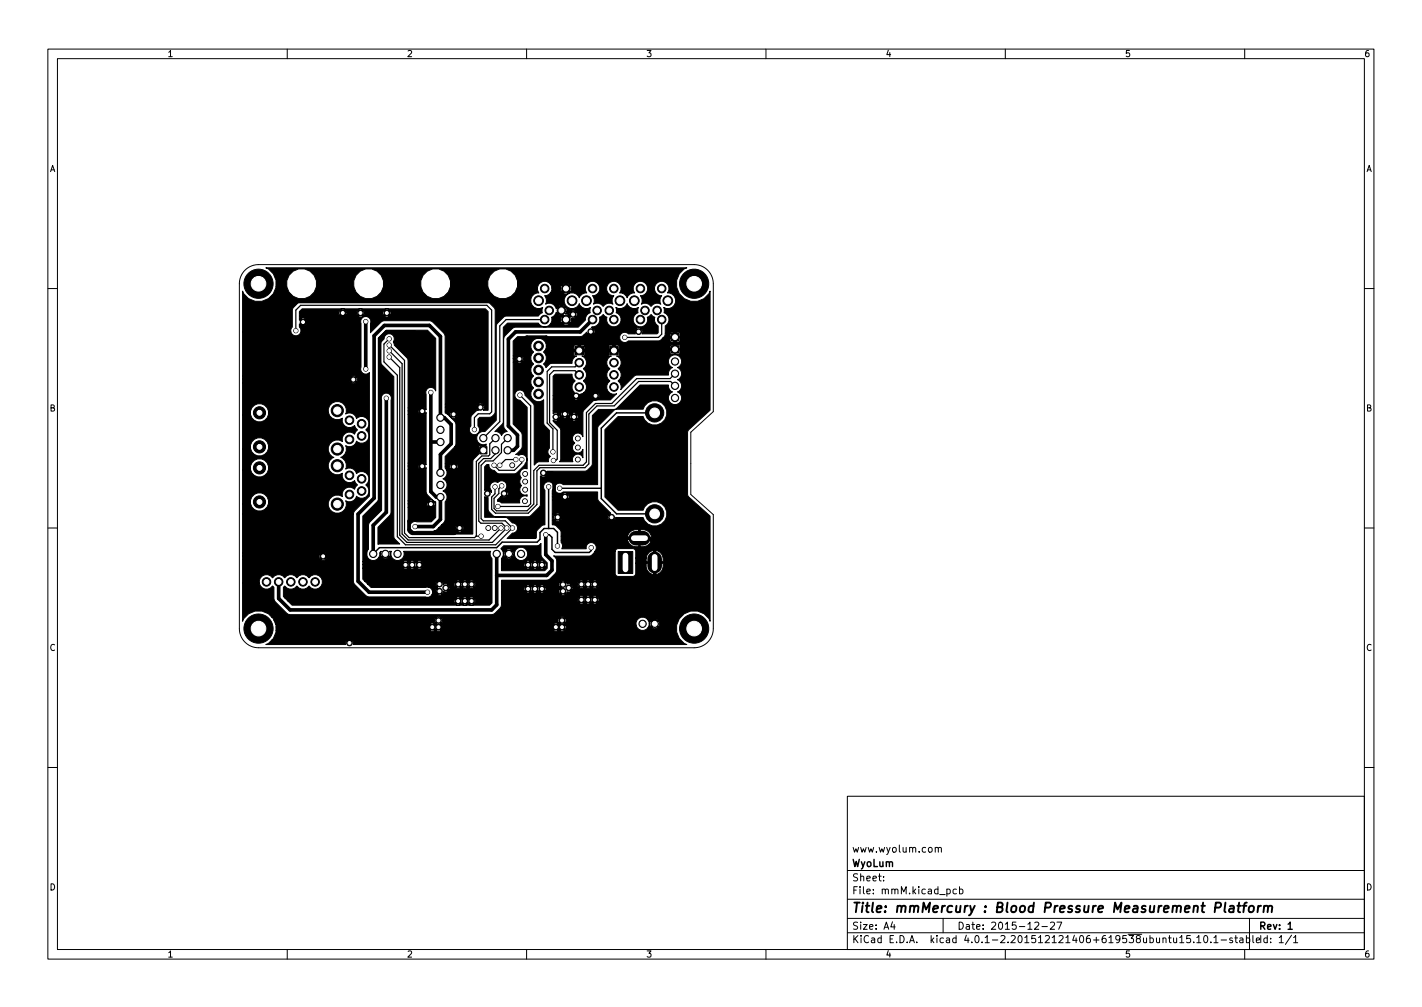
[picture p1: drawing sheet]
<svg xmlns="http://www.w3.org/2000/svg" width="297mm" height="210mm" viewBox="0 0 297 210" stroke-linecap="round" stroke-linejoin="round" font-family="sans-serif">
<defs><g id="words">
<text font-size="2.8" x="178" y="190.6">Title: mmMercury : Blood Pressure Measurement Platform</text>
<g font-size="2.1">
<text x="178" y="178">www.wyolum.com</text>
<text x="178" y="184">Sheet:</text>
<text x="178" y="181">WyoLum</text>
<text x="178" y="186.7">File: mmM.kicad_pcb</text>
<text x="178" y="196.9">KiCad E.D.A. kicad 4.0.1-2.201512121406+619538ubuntu15.10.1-stable</text>
<text x="178" y="194.1">Size: A4</text>
<text x="200" y="194.1">Date: 2015-12-27</text>
<text x="263" y="194.1">Rev: 1</text>
<text x="263" y="196.9">Id: 1/1</text>
</g>
<g font-size="1.8">
<text x="35" y="11.9">1</text>
<text x="85" y="11.9">2</text>
<text x="135" y="11.9">3</text>
<text x="185" y="11.9">4</text>
<text x="235" y="11.9">5</text>
<text x="285" y="11.9">6</text>
<text x="10.3" y="35.9">A</text>
<text x="285.3" y="35.9">A</text>
<text x="10.3" y="85.9">B</text>
<text x="285.3" y="85.9">B</text>
<text x="10.3" y="135.9">C</text>
<text x="285.3" y="135.9">C</text>
<text x="10.3" y="185.9">D</text>
<text x="285.3" y="185.9">D</text>
<text x="35" y="199.9">1</text>
<text x="85" y="199.9">2</text>
<text x="135" y="199.9">3</text>
<text x="185" y="199.9">4</text>
<text x="235" y="199.9">5</text>
<text x="285" y="199.9">6</text>
</g>
</g></defs>
<g fill="none" stroke="#000" stroke-width=".21">
<path d="M10 10.2h277v190.1h-277zM12 12.2h273v186.1h-273zM60 10.2v2M110 10.2v2M160 10.2v2M210 10.2v2M260 10.2v2M51.2 56.4a4 4 0 0 1 2.8-1.2h91a4 4 0 0 1 4 4v26.7l-4.7 4.3v13l4.7 4.2v23.8a4 4 0 0 1-4 4h-91a4 4 0 0 1-4-4v-72a4 4 0 0 1 1.2-2.8zM10 60.2h2M285 60.2h2M10 110.2h2M285 110.2h2"/>
<path d="M10 160.2h2M177 166.3h108v32h-108zM195.4 177.1l.2-.2 .3 .1 .1 .9M195.4 176.9v1M196 177.1l.2-.2 .4 .1v.9M285 160.2h2M60 198.3v2M110 198.3v2M160 198.3v2M177 194.8h108M177 191.8h108M177 187.8h108"/>
<path d="M177 181.8h108M184.6 183.8v.1M184.6 183v.1M186.4 192.5l-.3 1h.9M186.8 193v1M197 191.8v3M197.8 185.7l.4-.1 .3 .3-.1 .7h-.6M199.8 185.7l-.4-.1-.3 .3 .1 .7h.6M200.4 185.7l.5-.1 .2 .3-.1 .7h-.6M200.4 185.1v1.5M210 198.3v2M216.1 192.7l.6-.2 .3 .5-.9 1h.9"/>
<path d="M217.6 193.5h1.2M219.4 192.7l.6-.2 .3 .5-.9 1h.9M220.8 192.5h1l-.7 1.5M246.4 195.8l.5-.5v1.5M246.4 196.8h.9M248.6 195.3h-.7v.7l.2-.1 .5 .1 .1 .2-.1 .5-.2 .1-.5-.1M249.4 196.7v.1M250 195.8l.4-.5v1.5M250 196.8h.9M251.6 195.5l.2-.2a.8 .8 0 0 1 .5 .8 .8 .8 0 0 1-.5 .7l-.2-.1-.2-.4zM252.9 196.7v.1M253.6 195.8l.4-.5v1.5"/>
<path d="M253.6 196.8h.8M255.1 196.3h1.1M257.4 195.9l-.3-.1-.2 .2v.3l.5 .1v.4h-.5M257.9 195.8h.6M258.1 195.3v1.3l.4 .2M259 195.9h.6v.9M259.6 196.2l-.5 .1-.2 .2 .2 .3h.5M260 198.3v2M260.4 195.9l.4-.1 .3 .3-.2 .7h-.5M260.4 195.3v1.5M261 191.8v6.5M261.7 195.3v1.3l.2 .2"/>
<path d="M262.4 196.3l.7-.1v-.3l-.5-.1-.2 .2 .1 .8h.6M269.8 195.3l-1.3 1.9M270.2 195.8l.4-.5v1.5M270.2 196.8h.9"/>
</g>
<path d="M136.8 86.2h-8l-3.2 3.2v14.7l3.2 3.2h8M114 111.6h.8l.5 .6v2.5l.6 .6h7.2l.4-.4v-.6M114.6 101.6v8.7M116.5 114v-2.9l-.8-.8h-2l-.9 .9v1.4l-.6 .6h-7.3l-1.1 1.1h-24.5l-1.3 1.3M116.9 101.9h8.7M269.1 194h.8" fill="none" stroke="#000" stroke-width=".3"/>
<path d="M256.9 189.2h.8l-.1 1.3M257.7 189.6l-.6 .1a.4 .4 0 0 0-.4 .3 .4 .4 0 0 0 .3 .5l.6-.1M258.5 189.1h.7M258.8 188.5l-.2 1.7 .1 .2 .4 .1M259.6 189.1h.8M260.5 188.5l-.4 .1-.2 .1-.2 1.8M261 189.3l.1-.1a.5 .5 0 0 1 .8 .3v.6l-.3 .3a.5 .5 0 0 1-.8-.3zM262.8 189.1l-.1 1.4M263.4 189.1l-.4 .1-.2 .3M264.1 189.3l.3-.2 .4 .1v1.3M264.1 189.1l-.2 1.4M264.9 189.4a.5 .5 0 0 1 .8-.2l-.1 1.3" fill="none" stroke="#000" stroke-width=".4"/>
<g fill="#000" stroke="#000" stroke-width=".21">
<path d="M55.5 55.9h88l-.6 .2a3.7 3.7 0 0 0-.4 6 3.7 3.7 0 0 0 5.8-1.3v24.9l-4.5 4.1-.2 .4 .1 13.3 4.6 4.2v22l-.2-.5a3.7 3.7 0 0 0-5.9-.4 3.7 3.7 0 0 0 1.3 5.8h-69.7v-.6l-.1-.2-.7 .7-.7-.7-.2 .4 .1 .4h-16.7l.6-.2 .7-.8h15.7l.5 .4 .5-.4-.4-.2-.6 .2h-15.7l.3-.3 .6-1.3v-.4h32.1l.4 .2 .6-.2 .7 .2 .6-.2h23.5l.4 .2 .6-.2 .7 .2 .6-.2-.5-.4-.5 .4h-.3l-.5-.4-.5 .4h-23.5l-.5-.4-.5 .4h-.3l-.5-.4-.5 .4h-32.1v-.7h31.7l.2 .5 .5-.5h.4l.4 .5 .5-.5h.4l.5 .5 .2-.5h22.7l.2 .5 .5-.5h.4l.4 .5 .5-.5h.4l.5 .5 .2-.4-.2-.5h14.8a1.4 1.4 0 0 0 1 1.1 1.4 1.4 0 0 0 1.5-.6h.8l.1 .2a.78 .78 0 0 0 1-.2l-.5-.5-.6 .5h-.8l.2-.8h.1l.3 .6 .6-.6h.4l.6 .6 .1-.1a.78 .78 0 0 0-.1-1l-.6 .5h-.4l-.6-.5-.3 .5h-.1l-.2-.7h.8l.6 .5 .5-.5a.78 .78 0 0 0-1.1 0h-.8l-.4-.4a1.4 1.4 0 0 0-1.5 0 1.4 1.4 0 0 0-.6 1.4h-14.8l-.5 .4h-.4l-.4-.4-.5 .4h-.4l-.5-.4-.2 .4h-22.7l-.2-.4-.5 .4h-.4l-.4-.4-.5 .4h-.4l-.5-.4-.2 .4h-31.7l-.1-.6h32.2l.5 .4 .4-.5h.4l.5 .5 .5-.4h23.5l.5 .4 .4-.5h.4l.5 .5 .5-.5-.5-.4-.5 .4-.7-.1-.6 .2h-23.5l-.5-.5-.5 .4-.7-.1-.6 .2h-32.2l-.4-.8h33.5l.2 .5 .5-.5h.4l.5 .5 .2-.5h24l.2 .5 .5-.5h.4l.5 .5 .2-.4-.2-.5-.5 .4h-.4l-.5-.4-.2 .4h-24l-.2-.4-.5 .4h-.4l-.5-.4-.2 .4h-33.5l-.4-.6h34.3l.5 .4 .5-.4h24.8l.5 .4 .5-.4-.4-.2-.6 .2h-24.8l-.4-.2-.6 .2h-34.3l-.7-.8a3.6 3.6 0 0 0-5.4 1.6v-7.9h3.5a1.53 1.53 0 0 0 1.2 1.2 1.53 1.53 0 0 0 1.5-.7l.3 .3 .1 2.7 2.6 2.7 .7 .3h42.1a2.9 2.9 0 0 0 2.1-2v-.4h16.2l.4 .2 .5-.2h.5l.4 .2 .5-.2h.5l.4 .2 .5-.2-.5-.4-.4 .4h-.5l-.5-.4-.4 .4h-.5l-.4-.4-.5 .4h-16.2v-.7h15.8l.2 .5 .4-.5h.5l.4 .5 .5-.5h.5l.4 .5 .5-.5h.5l.4 .5 .1-.1 .1-.6-.2-.2-.4 .4h-.5l-.4-.4-.5 .4h-.5l-.4-.4-.5 .4h-.5l-.4-.4-.2 .4h-15.8v-.6h16.2l.5 .4 .4-.4h.5l.4 .4 .5-.4h.5l.4 .4 .5-.4-.4-.2-.5 .2h-.5l-.4-.2-.5 .2h-.5l-.4-.2-.5 .2h-16.2v-.5h12.3l.4 .2 .6-.2-.5-.4-.5 .4h-12.3v-.5h5l.4 .2 .6-.2h.5l.4 .2 1-.2 .4 .2 .6-.2-.5-.4-.5 .4h-.5l-.4-.4-.5 .4h-.5l-.5-.4-.5 .4h-5v-.7h4.6l.2 .5 .5-.5h.4l.5 .5 .5-.5h.5l.4 .5 .6-.5h.4l.5 .5h2.8l.2 .5 .5-.5-.5-.4-.2 .4h-2.8l.1-.7h3.1l1.2 1.2 .2-.4 .6 .1 .2-.2-.7-.7h.4l.5 .5 .2-.5h1.3l.4 .2 .5-.2h.5l.4 .2 .5-.2h.5l.4 .2 .5-.2-.5-.5-.4 .5h-.5l-.5-.5-.4 .5h-.5l-.4-.5-.5 .5h-1.3l-.2-.4-.5 .4h-.4l.7-.6-.2-.2h1.5l.2 .6 .4-.5h.5l.4 .5 .5-.5h.5l.4 .5 .5-.5h.5l.4 .5 .2-.4-.2-.6-.4 .5h-.5l-.4-.5-.5 .5h-.5l-.4-.5-.5 .5h-.5l-.4-.5-.2 .4-2.2 .1-.1-.4-1.2 1.1h-3.1l-.1-.2-.5 .4h-.4l-.6-.4-.4 .4h-.5l-.5-.4-.5 .4h-.4l-.5-.4-.2 .4h-4.6v-.6h5l.5 .4 .5-.4h.5l.5 .4 .4-.4h.5l.5 .4 .5-.4-.4-.2-.6 .2h-.5l-.4-.2-.5 .2h-.5l-.4-.2-.6 .2h-5v-.3h11.9l.2 .5 .5-.5-.5-.4-.2 .4h-11.9v-.6h12.3l.5 .4 .4-.5h3l.5 .5 .4-.5h.5l.4 .5 .5-.5h.5l.4 .5 .5-.5-.4-.2-.5 .2h-.5l-.4-.2-1 .2-.4-.2-.5 .2h-3l-.3-.1-.6 .2h-12.3v-.3h9.4a3.2 3.2 0 0 0 2-1.7l.1-2.3-.1-.4-.6-.7 7.5 .1a1.6 1.6 0 0 0 1.1-.9h4.3v4.5a.62 .62 0 0 0 .6 .7h3.1l.4-.2 .2-.5v-2.1h2.2v.8a1.63 1.63 0 0 0 1.6 1.5v-2.3h.3v2.3h.3a1.88 1.88 0 0 0 1.3-2.3h-5.7v-1.1h2.2v.8h1.6v-2.3h.3v2.3h1.6a1.82 1.82 0 0 0-1.3-2.3 1.82 1.82 0 0 0-2.2 1.5h-2.2v-1.3a.62 .62 0 0 0-.6-.7h-3.1l-.4 .2-.2 .5h-4.3a1.08 1.08 0 0 0-.4-1.9 1.08 1.08 0 0 0-1.3 1.3h-5.2l.2-.8-.3-.5v-.5h13.9v.1a1.95 1.95 0 0 0 2.3 1.2v-1.6h.3v1.6h.8a1.63 1.63 0 0 0 1.5-1.6h-4.9v.3h-13.9v-.9h13.9v.3h2.3v-1.6h.3v1.6h2.3l.1-.3a2.08 2.08 0 0 0-2.7-1.3 1.93 1.93 0 0 0-2.3 1.3h-13.9v-.8a2.25 2.25 0 0 0-1.1-1.4l-.7-.1v-.9h.6l.4 .2 .6-.2h10.3l.4 .2 .5-.2-.4-.5-.5 .5h-10.3l-.5-.5-.5 .5h-.6v-.8h.2l.2 .6 .5-.5h.4l.5 .5 .2-.6h9.5l.2 .6 .4-.5-.4-.5-.2 .4h-9.5l-.2-.4-.5 .5h-.4l-.5-.5-.2 .4h-.2v-.6h.6l.5 .5 .5-.5-.4-.2-.6 .2h-.6v-2.9h2.1l.4 .2 .6-.2-.5-.4-.5 .4h-2.1v-.7h1.7l.2 .5 .5-.5h.4l.5 .5 .2-.4-.2-.5-.5 .4h-.4l-.5-.4-.2 .4h-1.7v-.6h2.1l.5 .4 .5-.4-.4-.2-.6 .2h-2.1v-.7l.1-.2h.3a1.05 1.05 0 0 0 1.8 .5h7.2l.1 1.7 2.7 2.8-.3 .1 1.1 1.2 .2-.5 5.7 .1 .3 .6a2.56 2.56 0 0 0 4 .4 2.56 2.56 0 0 0-.5-3.9 2.56 2.56 0 0 0-3.8 1.3h-5.2l-2.7-2.7v-14.1l2.7-2.7h5.2l.3 .6a2.56 2.56 0 0 0 4 .4 2.56 2.56 0 0 0-.5-3.9 2.56 2.56 0 0 0-3.8 1.3l-5.8 .1-3.6 3.6-.1 12.1h-7.2l-.1-.1a1.07 1.07 0 0 0-1.2 0 1.07 1.07 0 0 0-.5 1.1h-.3l.2-.3a1.07 1.07 0 0 0-1.4-1.3 1.07 1.07 0 0 0-.5 1.8v7.2h-.1a2.24 2.24 0 0 0-1.7 2.7l-.1 .1h-6l1.1-1.1h.3a1.06 1.06 0 0 0 .8-1.2 1.06 1.06 0 0 0-1.1-.9l-1.2-1.1-4.5-.1-.1-4.3 .8 .2v2.4a2.31 2.31 0 0 0 1.2 1.5l7.2 .1 .5-.2 1.9-2.1 .1-6.2 .5 .2 .6-.2-.7-.6 .2-.3 .7 .7 .2-.4-.1-.4h7.9l.5-.2 .8-.8 .2-.6v-10l1.3-1.3 3.6-.1 5.1-5h5.9a1.3 1.3 0 0 0 .9 1.4 1.38 1.38 0 0 0-.6 2.2 1.38 1.38 0 0 0 2.2 0 1.38 1.38 0 0 0-.6-2.2 1.36 1.36 0 0 0 .9-1.2 1.36 1.36 0 0 0-.9-1.3 1.36 1.36 0 0 0 .9-1.3 1.36 1.36 0 0 0-.9-1.3 1.38 1.38 0 0 0 .6-2.1 1.38 1.38 0 0 0-2.2 0 1.38 1.38 0 0 0 .6 2.1 1.33 1.33 0 0 0-.9 1.6l-6.9 .1-3.1 3a1.46 1.46 0 0 0-.5-1.9 1.53 1.53 0 0 0 0-2.5 1.5 1.5 0 0 0 .7-1.4 1.5 1.5 0 0 0-1-1.3l.6-.1-.1-.9h-2.1l-.1 .9 .6 .1-.3 .2a1.53 1.53 0 0 0 0 2.5 1.53 1.53 0 0 0 0 2.5 1.51 1.51 0 0 0-.5 2 1.51 1.51 0 0 0 1.9 .7l-1.3 1.3-3.4 .1-2.1 2-.2 .5v5.1a1.13 1.13 0 0 0-1.8-.5 1.13 1.13 0 0 0 .1 1.8 1.13 1.13 0 0 0-.1 1.8 1.13 1.13 0 0 0 1.8-.5v1.8l-.2-.3a1.13 1.13 0 0 0-1.4-.4 1.13 1.13 0 0 0-.5 1.5h-2.8l.2-.6v-6l-.2-.5-1.4-1.4v-.2l.5 .2 .6-.2h2.8l.4 .2h.4l.2-.2-.5-.4-.5 .4h-2.8l-.7-.6 .4-.1 .5 .5 .2-.4h.5l.4 .2 .5-.1-.1-.2h.7l.2 .5 .5-.5h.4l.5 .5 .2-.4-.1-.3-.1-.2-.5 .4h-.4l-.5-.4-.2 .4h-.7l-.3-.3-.5 .4h-.5l-.2-.5-.5 .4h-.4l.6-.6h.6l.2 .5 .5-.5h.4l.5 .5 .2-.5h.5l.5 .4 .5-.4-.4-.2-.6 .2h-.5l-.2-.4-.5 .4h-.4l-.5-.4-.2 .4h-.6l-.3-.2-.7 .2v-.6h2l.5 .4 .5-.4-.4-.2-.6 .2h-2v-2.5h4.4l.4 .2 .5-.2h3.1l.4 .2 .6-.2-.5-.4-.5 .4h-3.1l-.4-.4-.5 .4h-4.4v-.7h4l.2 .5 .4-.5-.4-.4-.2 .4h-4v-4l.5-.5h3.5l.2 1 .5 .4-.5 .5a1.98 1.98 0 0 0 .7 2.4l.6 .7 .2-.5h2.3l.2 .5 .5-.5h.4l.5 .5 .1-.1v-.6l-.1-.2-.5 .4h-.4l-.5-.4-.2 .4h-2.3l-.1-.3 .8-.3h2l.5 .4 .5-.4-.1-.1-2.9 .1a1.5 1.5 0 0 0-.1-2.5 1.53 1.53 0 0 0 0-2.5 1.5 1.5 0 0 0 .7-1.4 1.5 1.5 0 0 0-1-1.3l.6-.1v-.9h-2.2v.9l.6 .1-.8 .6-.2 1h-4.3l-.5 .2-.7 .7-.5-.8 .4-.3a1.59 1.59 0 0 0-.4-2.2l.4-.3h26.1v.6l.8 .2v-.9h.4v.9h.6l.2-.2v-.7l-28.1 .1 .2-1h5.8v.8h.9v-.9h.4v.9h.9v-.8h5l.1 .8h.9v-.9h.3v.9h.9v-.9h10.7v.7h.8v-.8h.4v.8h.8v-.7l-.2-.2h-1.6l-.2 .2-12.7-.1-.2 .2h-5l-.2-.2h-1.8l-.2 .2h-5.8v-.3a1.63 1.63 0 0 0-2.4-1.1 1.63 1.63 0 0 0-.2 2.7 1.58 1.58 0 0 0 0 2.5 1.58 1.58 0 0 0 0 2.5 1.58 1.58 0 0 0 0 2.5 1.62 1.62 0 0 0-.3 2.3 1.62 1.62 0 0 0 2.4 .2v4.8l.2 .6 1 1v3.7l-.2 .2a1.06 1.06 0 0 0 .4 1.5 1.03 1.03 0 0 0-.4 1.1l-2.3 .1-.7 .6v-12.4l-.2-.5-1.7-1.7a1.06 1.06 0 0 0-1.1-1.1 1.06 1.06 0 0 0-1.1 1.1 1.06 1.06 0 0 0 1.1 1.1l1.5 1.5v12.8a1.11 1.11 0 0 0-1.4 .4 1.11 1.11 0 0 0 .2 1.4 1.08 1.08 0 0 0 .1 1.7 1.12 1.12 0 0 0-.3 1.4 1.12 1.12 0 0 0 1.4 .5v.3l-.2-.1a1.12 1.12 0 0 0-1.3 1.5h-3.8l-.9-.3v-.3l.7-.7 .6 .2 .5-.1 .1-.1-.5-.4-.5 .4h-.2l.5-.7h.4l.5 .5 .1-.1v-.6l-.1-.2-.5 .4h-.4l.7-.6-.3-.2 .2-.2a1.07 1.07 0 0 0-.2-1.4 1.07 1.07 0 0 0-1.5 .2 1.06 1.06 0 0 0-1.4 .2 1.06 1.06 0 0 0 .1 1.4v.4l-.2-.2-.7 .7-.2-.3 .7-.6-.4-.2-.7 .2v-4.9l.5-.5h.4a1.04 1.04 0 0 0 1.1 1.2l.5 .5 .5 .2h3.5l1.8-1.7 .4-.7a1.09 1.09 0 0 0-.2-1.3 1.09 1.09 0 0 0-1.4-.1l-.6-.2a2.59 2.59 0 0 0 1.4-1.7l-.1-2.7-1.8-2v-12.9h.8l.4 .2 .6-.2-.5-.4-.5 .4h-.8v-.7h.4l.2 .5 .5-.5h.4l.5 .5 .2-.4-.2-.5-.5 .4h-.4l-.5-.4-.2 .4h-.4v-.6h.8l.5 .4 .5-.4-.4-.2-.6 .2h-.8v-3.1l.9-.9h13.1l.8-.4 1.7 .2 .2-.2-.5-.4-.5 .4h-.9l.6-.5 .1 .3 .5-.5h.4l.5 .5 .1-.1v-.6l-.1-.2-.5 .4h-.4l.7-.6h9l.5 .4 .5-.4-.4-.2-.6 .2h-9l-.4-.2 .2-.2a1.47 1.47 0 0 0 1.5-2l.8-.5 .8 .5-.1 .2a1.52 1.52 0 0 0 1.1 1.8 1.52 1.52 0 0 0 1.9-1 1.52 1.52 0 0 0-1-1.9l.1-.8-.2-.3 .6 .2a1.58 1.58 0 0 0 1.8-1 1.59 1.59 0 0 0 2.4 .8l-.2 .3 .1 .8-.4 .2a1.52 1.52 0 0 0-.5 1.9 1.52 1.52 0 0 0 2 .7 1.52 1.52 0 0 0 .8-1.9l.8-.5 .8 .5-.1 .2a1.47 1.47 0 0 0 .8 1.6v1.5l-.3 .2h-3.1l.2-.4-.2-.5-.7 .7-.7-.7-.1 .1-.1 .3 .2 .5h-1.4a1.06 1.06 0 0 0-1.6 0 1.06 1.06 0 0 0 0 1.5 1.06 1.06 0 0 0 1.6 0h6.2l.3-.1 .6-.5h1.6v.7l.8 .1v-.8h.4v.8h.7l.1-.8h-3.6l.5-.5 .1-.5h1v.6h.8v-.8h.4v.8h.8v-.6l-.2-.2h-1.6l-.2 .2h-1v-1.6a1.49 1.49 0 0 0 .7-1.4 1.49 1.49 0 0 0-1-1.3l.1-.8-.2-.3 .6 .2a1.64 1.64 0 0 0 1.9-1.5 1.64 1.64 0 0 0-1.7-1.7 1.51 1.51 0 0 0-.5-2.3 1.51 1.51 0 0 0-2.1 1 1.51 1.51 0 0 0 1.4 1.8 1.51 1.51 0 0 0-.2 1.8 1.5 1.5 0 0 0-2 .5 1.5 1.5 0 0 0-2-.5 1.51 1.51 0 0 0-.2-1.8 1.52 1.52 0 0 0 1.4-1.8 1.52 1.52 0 0 0-2.1-1 1.52 1.52 0 0 0-.5 2.3 1.5 1.5 0 0 0-1.6 1 1.5 1.5 0 0 0-1.6-1 1.51 1.51 0 0 0-.5-2.3 1.51 1.51 0 0 0-2.1 1 1.51 1.51 0 0 0 1.4 1.8 1.51 1.51 0 0 0-.2 1.8 1.5 1.5 0 0 0-2 .5 1.5 1.5 0 0 0-2-.5 1.51 1.51 0 0 0-.2-1.8 1.52 1.52 0 0 0 1.4-1.8 1.52 1.52 0 0 0-2.1-1 1.52 1.52 0 0 0-.5 2.3 1.5 1.5 0 0 0-1.6 1 1.64 1.64 0 0 0-2.5-.7 1.64 1.64 0 0 0 0 2.6 1.64 1.64 0 0 0 2.5-.7 1.59 1.59 0 0 0 2.4 .8l-.2 .3 .1 .8-.8 .6-.2 .9-1.5 1.5h-13.1l-.7 .3-1.5 1.5-.3 .7v18.1l.1 .4 .7 .8a1.25 1.25 0 0 0-1.2 .9 1.28 1.28 0 0 0-1.4-.9l1.5-1.5 .2-.6v-19.6l.9-.9h6.5v.1a1.52 1.52 0 0 0 2.5 0h2.6l.1 .1a.93 .93 0 0 0 1.2-.1l-.7-.7-.6 .7h-2.6l.3-.6-.1-.8 .8-.5h.6l.7 .3-.1 .2a.93 .93 0 0 0 .1 1.2l.9-.9 .9 .9 .3-.6-.1-.4 .7 .1 .2-.2-.7-.6 .4-.1 .5 .5 .2-.4-.2-.5-.5 .4h-.4l-.5-.4-.1 .6-.7-.2 .2-.6h.8l.5 .4 .5-.4-.4-.2-.6 .2h-.8v-.5l-.3-.3-1.5 1.5h-.6l.2-.5 .2 .3 .7-.7-.7-.6-.2 .2-.2-.5h.6l.7 .7 .6-.7-.1-.1a.93 .93 0 0 0-1.2 .1h-.6l-.4-.3-.6-.3h-.6l-.4 .2 .1-1-.3-.8 .8-.2 .4-.4h2.6l.1 .2a.93 .93 0 0 0 1.2-.2l-.7-.6-.6 .6h-2.6l.3-.6v-.4h1.8v.5l.2 .3 .7-.7h.4l.7 .7 .1-.1a.93 .93 0 0 0-.1-1.2l-.7 .6h-.4l-.7-.6-.2 .5h-1.8l-.3-.7h2.6l.6 .6 .7-.6a.91 .91 0 0 0-1.3 0h-2.6l-.4-.4a1.52 1.52 0 0 0-1.9 .2 1.52 1.52 0 0 0-.1 2 1.64 1.64 0 0 0-1.7 2 1.64 1.64 0 0 0 2.5 1l-.2 .3 .1 .8-.4 .2-.4 .5h-7.1l-1.7 1.8v19.9l-2.4 2.4a1.39 1.39 0 0 0-1.7 1.5 1.39 1.39 0 0 0 2 1.1v.3l-.5 .1v1.1h-1.1v.7l-1 .9-.2 .5v15.2h-13l-.6-.5v-5.1h4.3l.4 .2 .6-.2-.5-.4-.5 .4h-4.3v-.7h3.9l.2 .5 .5-.5h.4l.5 .5 .2-.4-.2-.5-.5 .4h-.4l-.5-.4-.2 .4h-3.9v-.6h4.3l.5 .4 .5-.4-.4-.2-.6 .2h-4.3v-6.6h2.5l.4 .2 .6-.2-.5-.4-.5 .4h-2.5v-.7h2.1l.2 .5 .5-.5-.5-.4-.2 .4h-2.1v-.6h2.5l.5 .4 .5-.4-.4-.2-.6 .2h-2.5v-10.2h2.5l.4 .2 .6-.2-.5-.4-.5 .4h-2.5v-.7h2.1l.2 .5 .5-.5-.5-.4-.2 .4h-2.1v-.6h2.5l.5 .4 .5-.4-.4-.2-.6 .2h-2.5v-10.2l-2.8-2.9-.3-.7a1.06 1.06 0 0 0-.5-1.7 1.06 1.06 0 0 0-1.4 1.1l-.5 .5-.2 .5v4l2.8 2.9v33.3l.2 .6 1 1-4.5 .1v-3.6l2.4-2.5 .3-.7 .1-23.5a1.07 1.07 0 0 0-1.2-1.3 1.07 1.07 0 0 0-.9 1.4v23l-2.7 2.8v5.4l-.2 .2a1.4 1.4 0 0 0 .4 1.9 1.4 1.4 0 0 0 1.9-.4h.8l.1 .2a.78 .78 0 0 0 1.1-.2l-.6-.5-.6 .5h-.8l.2-.5v-.5l.3-.2a.78 .78 0 0 0 .1 1l.8-.8 .8 .8a.79 .79 0 0 0 0-1.1h.5l-.1 .3a1.39 1.39 0 0 0 1.5 1.6 1.39 1.39 0 0 0 1.1-1.9h18.2l-.1 .8 .4 .7v9.3l-.5 .5h-3.8l.5-.2-.5-.5-.5 .5 .4 .2h-1.3l.5-.2-.5-.5-.5 .5 .4 .2h-1.3l.5-.2-.5-.5-.5 .5 .4 .2h-34.6l-.9-1h34.7l.2 .6 .5-.5h.4l.5 .5 .5-.5h.4l.5 .5 .5-.5h.4l.5 .5 .2-.4-.2-.6-.5 .5h-.4l-.5-.5-.5 .5h-.4l-.5-.5-.5 .5h-.4l-.5-.5-.2 .4h-34.7l-.6-.6h35.7l.5 .5 .5-.5h.4l.5 .5 .5-.5h.4l.5 .5 .5-.5-.4-.2-.6 .2h-.4l-.4-.2-.6 .2h-.4l-.4-.2-.6 .2h-35.7l-.3-.3v-1.9l.3-.3 .4 .5a1.53 1.53 0 0 0 2.1-.5 1.53 1.53 0 0 0 2.6 0 1.53 1.53 0 0 0 2.2 .3 1.53 1.53 0 0 0 0-2.3 1.53 1.53 0 0 0-2.2 .3 1.53 1.53 0 0 0-2.6 0 1.53 1.53 0 0 0-2.5 0 1.53 1.53 0 0 0-2.6 0 1.53 1.53 0 0 0-1.8-.5 1.53 1.53 0 0 0-.9 1.7h-3.5v-5h16.3l.4 .2 .6-.2-.5-.4-.5 .4h-16.3v-.7h15.9l.2 .5 .5-.5h.4l.5 .5 .2-.4-.1-.3-.1-.2-.5 .4h-.4l-.5-.4-.2 .4h-15.9v-.6h16.3l.5 .4 .5-.4-.4-.2-.6 .2h-16.3v-8.2h23.1v14l.3 .7 2.3 2.3 .7 .3 12 .1a1.02 1.02 0 0 0 1.1-.6h1.1l.4 .2 .6-.2-.5-.4-.5 .4h-1.1l.1-.7h.6l.2 .5 .5-.5-.5-.4-.2 .4h-.6l-.1-.3-.6-.5h1.7v.2l1.2 1.1 .2-.5 .3 .2 .6-.2-.7-.7h.4l.5 .5 .2-.5h1.2l.4 .2 .6-.2h.4l.4 .2 .6-.2h.4l.4 .2 .6-.2-.5-.5-.5 .5h-.4l-.5-.5-.5 .5h-.4l-.5-.5-.5 .5h-1.2l-.2-.4-.5 .4h-.4l.7-.6-.2-.2h1.4l.2 .6 .5-.5h.4l.5 .5 .5-.5h.4l.5 .5 .5-.5h.4l.5 .5 .2-.4-.1-.4-.1-.2-.5 .5h-.4l-.5-.5-.5 .5h-.4l-.5-.5-.5 .5h-.4l-.5-.5-.2 .4h-1.6l-.6 .2-.1-.6-1.2 1.1-13.8 .1-.8-.8h14.2l.2 .5 .5-.5-.5-.4-.2 .4h-14.2l-.6-.6h15.2l.5 .4 .4-.4h3l.5 .5 .5-.5h.4l.5 .5 .5-.5h.4l.5 .5 .5-.5-.4-.2-.6 .2h-.4l-.4-.2-.6 .2h-.4l-.4-.2-.6 .2h-3v-.1l-.3-.1-.6 .2h-15.2l-.3-.4v-2.3h8.4l.4 .2 .6-.2h.4l.4 .2 .6-.2h.5l.4 .2 .6-.2-.5-.4-.5 .4h-.5l-.5-.4-.5 .4h-.4l-.5-.4-.5 .4h-8.4v-.7h8l.2 .5 .5-.5h.4l.5 .5 .5-.5h.4l.5 .5 .6-.5h.4l.5 .5 .2-.4-.2-.5-.5 .4h-.4l-.5-.4-.6 .4h-.4l-.5-.4-.5 .4h-.4l-.5-.4-.2 .4h-8v-.6h8.4l.5 .4 .5-.4h.4l.5 .4 .5-.4h.5l.5 .4 .5-.4-.4-.2-.6 .2h-.5l-.4-.2-.6 .2h-.4l-.4-.2-.6 .2h-8.4v-9.5l3.1-3.1 .2-.7v-33.5l1.6-1.6h8.6l1.7 1.8v10.9a1.06 1.06 0 0 0-1.3-.7 1.06 1.06 0 0 0-.7 1.4v3.2l-.1-.1-.5 .4 .5 .5 .1-.2v10.9l-.1-.1-.5 .4 .5 .5 .1-.2 .1 5.4a3.4 3.4 0 0 0 1.9 1.8v3.2l-.9 1-3.2-.1a1.07 1.07 0 0 0-1.3 1.1 1.07 1.07 0 0 0 1.5 .9h8.4l.4 .2 .6-.2-.5-.4-.5 .4h-4.9l.6-.3 .5-.4h3.4l.2 .5 .5-.5h.4l.5 .5 .1-.1v-.6l-.1-.2-.5 .4h-.4l-.5-.4-.2 .4h-3.4l.6-.6h3.2l.5 .4 .5-.4-.4-.2-.6 .2h-3.2l.6-.8 .1-.4v-3.7a1.34 1.34 0 0 0-.5-2.2 1.36 1.36 0 0 0 .9-1.3 1.36 1.36 0 0 0-.9-1.2 1.32 1.32 0 0 0 .7-1.9h1.1l.4 .2 .6-.2-.5-.4-.5 .4h-1.1l-.2-.3v-.4h.9l.2 .5 .5-.5h.4l.5 .5 .1-.1v-.6l-.1-.2-.5 .4h-.4l-.5-.4-.2 .4h-.9v-.6h1.3l.5 .4 .5-.4-.4-.2-.6 .2h-1.3v-1.5l2-2.1h4.9l.1 .7h.8v-.8l-.7-.1-.2 .2h-4.9l.2-.6v-4l-.2-.7-.8-.7 .5 .2 .5-.2-.5-.5-.5 .5-.8-.8h.5l.2 .6 .4-.5h.5l.4 .5 .2-.4v-.4l-.2-.2-.4 .5h-.5l-.4-.5-.2 .4-.9-.1v-.5h1.3l.4 .5 .5-.5-.4-.2-.5 .2h-1.3v-.8h6.5l.2 .5 .4-.5-.4-.4-.2 .4h-6.5v-.6h6.9l.5 .4 .4-.4-.4-.2-.5 .2h-6.9v-14.2l-.3-.7-2.3-2.3-.7-.2h-9.4l-.7 .2-2.2 2.3 .1-2.1a1.07 1.07 0 0 0-1.2-1.3 1.07 1.07 0 0 0-.9 1.4l-.1 9.3a1.06 1.06 0 0 0 .6 1.2 1.06 1.06 0 0 0 1.3-.2v25.8l-3.1 3-.3 .7h-23.1v-2.1h1.6l.3 .7a1.92 1.92 0 0 0 3.2 0 1.92 1.92 0 0 0-1.2-3 1.92 1.92 0 0 0-2.3 2.3h-1.6v-7.1h1.6l.3 .7a1.92 1.92 0 0 0 3.2 0 1.92 1.92 0 0 0-1.2-3 1.92 1.92 0 0 0-2.3 2.3h-1.6v-4.4h1.6l.3 .7a1.92 1.92 0 0 0 3.2 0 1.92 1.92 0 0 0-1.2-3 1.92 1.92 0 0 0-2.3 2.3h-1.6v-7.1h1.6l.3 .7a1.89 1.89 0 0 0 2.2 .7 1.89 1.89 0 0 0 1.3-1.9h12.5l.3 .7a1.9 1.9 0 0 0 2.7 .5 1.5 1.5 0 0 0 .6 1.8 1.5 1.5 0 0 0 1.9-.3l.2 .5 .4 .4-.4 .5-.2 .5a1.5 1.5 0 0 0-1.9-.3 1.5 1.5 0 0 0-.6 1.8 1.9 1.9 0 0 0-2.8 .6 1.9 1.9 0 0 0 .9 2.7 1.9 1.9 0 0 0-.9 2.7 1.9 1.9 0 0 0 2.8 .6 1.5 1.5 0 0 0 .6 1.8 1.5 1.5 0 0 0 1.9-.3l.2 .5 .4 .4-.4 .5-.2 .5a1.5 1.5 0 0 0-1.9-.3 1.5 1.5 0 0 0-.6 1.8 1.9 1.9 0 0 0-3 1 1.9 1.9 0 0 0 1.9 2.4 1.9 1.9 0 0 0 1.7-2.5 1.51 1.51 0 0 0 2.3-1 1.53 1.53 0 0 0 2.2-.1 1.53 1.53 0 0 0-.3-2.3 1.52 1.52 0 0 0 .3-2.2 1.52 1.52 0 0 0-2.2-.1 1.51 1.51 0 0 0-2.3-1 1.79 1.79 0 0 0-1-2.4 1.79 1.79 0 0 0 1-2.4 1.51 1.51 0 0 0 2.3-1 1.53 1.53 0 0 0 2.2-.1 1.53 1.53 0 0 0-.3-2.3 1.52 1.52 0 0 0 .3-2.2 1.52 1.52 0 0 0-2.2-.1 1.51 1.51 0 0 0-2.3-1 1.9 1.9 0 0 0-1.6-2.6 1.9 1.9 0 0 0-2 2.3h-12.5v-.3a1.92 1.92 0 0 0-2.3-1.5 1.92 1.92 0 0 0-1.5 2.3h-1.6v-6.7h22.6l.4 .2 .6-.2-.5-.4-.5 .4h-22.6v-.7h22.2l.2 .5 .5-.5h.4l.5 .5 .1-.1v-.6l-.1-.2-.5 .4h-.4l-.5-.4-.2 .4h-22.2v-.6h22.6l.5 .4 .5-.4-.4-.2-.6 .2h-22.6v-9.3h10a1.07 1.07 0 0 0 1.6 .7 1.07 1.07 0 0 0 .2-1.7v-.4l.7 .2 .6-.2-.5-.4-.5 .4h-.3v-.3l.6-.4h.4l.5 .5 .2-.4-.2-.5-.5 .4h-.4l-.6-.3v-.3h.3l.5 .4 .5-.4-.4-.2-.9 .2v-.6h8.6l.4 .2 .6-.2h2.7l.4 .2 .6-.2h4.5l.4 .2 .6-.2-.5-.4-.5 .4h-4.5l-.5-.4-.5 .4h-2.7l-.5-.4-.5 .4h-8.6v-.7h8.2l.2 .5 .5-.5h.4l.5 .5 .2-.5h1.9l.2 .5 .5-.5h.4l.5 .5 .2-.5h3.7l.2 .5 .5-.5h.4l.5 .5 .2-.4-.2-.5-.5 .4h-.4l-.5-.4-.2 .4h-3.7l-.2-.4-.5 .4h-.4l-.5-.4-.2 .4h-1.9l-.2-.4-.5 .4h-.4l-.5-.4-.2 .4h-8.2v-.2l.6-.6h8.5l-.5 .2 .5 .4 .5-.4-.4-.2h3.6l-.5 .2 .5 .4 .5-.4-.4-.2h5.4l-.5 .2 .5 .4 .5-.4-.4-.2h20.5l.6 .6v20.6h-1l.2-.6-.2-.5-1 1.1-.6 .2-1 1v2l-.2 .2a1.07 1.07 0 0 0 .2 1.5 1.07 1.07 0 0 0 1.5-.2 1.07 1.07 0 0 0-.1-1.5v-1.4l.4-.4h2.4a1.56 1.56 0 0 0 .8-1.1v-21.3l-.2-.5-1.2-1.1-39.2-.1-.5 .2-1.2 1.3v3.8l-.4 .5v.5h-10v-8.5l.2 .5a3.7 3.7 0 0 0 3.9 1.6 3.7 3.7 0 0 0 2.9-3h2.2l.5 1.1a3.2 3.2 0 0 0 3.2 1.4 3.2 3.2 0 0 0 2.5-2.5h7.8l.5 1.1a3.2 3.2 0 0 0 3.2 1.4 3.2 3.2 0 0 0 2.5-2.5h7.8l.5 1.1a3.2 3.2 0 0 0 3.2 1.4 3.2 3.2 0 0 0 2.5-2.5h7.8l.5 1.1a3.2 3.2 0 0 0 5.2 0 3.2 3.2 0 0 0-2-4.9 3.2 3.2 0 0 0-3.7 3.8h-7.8v-1.3a3.2 3.2 0 0 0-3.7-2.5 3.2 3.2 0 0 0-2.5 3.8h-7.8v-1.3a3.2 3.2 0 0 0-3.7-2.5 3.2 3.2 0 0 0-2.5 3.8h-7.8v-1.3a3.2 3.2 0 0 0-3.7-2.5 3.2 3.2 0 0 0-2.5 3.8h-2.2v-1.4l-.6-1.3-1-1.1zM120.1 72.3h1.8v1.8h-1.8zM127.4 72.3h1.7v1.8h-1.7zM140.2 69.6h1.6v1.6h-1.6zM140.2 72.2h1.6v1.5h-1.6zM100.2 93.3h1.5v1.5h-1.5zM104.6 114.6l.6-.6h7l.8-.5 .1 2.7 1.2 1.3v1.1l-.5 .6h-9v-.6h5l.4 .2 .6-.2h.5l.4 .2 1-.2 .4 .2 .6-.2-.5-.4-.5 .4h-.5l-.4-.4-.5 .4h-.5l-.5-.4-.5 .4h-5v-.7h4.6l.2 .5 .5-.5h.4l.5 .5 .5-.5h.5l.4 .5 .6-.5h.4l.5 .5 .2-.4-.2-.5-.5 .4h-.4l-.5-.4-.5 .4h-.5l-.4-.4-.6 .4h-.4l-.5-.4-.2 .4h-4.6v-.6h5l.5 .4 .5-.4h.5l.5 .4 .4-.4h.5l.5 .4 .5-.4-.4-.2-.6 .2h-.5l-.4-.2-.5 .2h-.5l-.4-.2-.6 .2h-5v-.7l.1-.2h.8a.78 .78 0 0 0 1.2 0l-.6-.5-.6 .5h-.8l.2-.8h.2l.2 .6 .6-.6h.4l.6 .6 .2-.3h.2a1.4 1.4 0 0 0 2.1 .9 1.4 1.4 0 0 0 0-2.3 1.4 1.4 0 0 0-2.1 .9v.5h-.2v-.6l-.2-.2-.6 .5h-.4l-.6-.5-.2 .5h-.2l-.2-.7h.8l.6 .5 .6-.5a.78 .78 0 0 0-1.2 0h-.8zM129.1 115.2h3.1v4.5h-3.1z"/>
<circle cx="54" cy="59.2" r="3"/>
<circle cx="145" cy="59.2" r="3"/>
<circle cx="61.8" cy="69" r=".44"/>
<circle cx="63.3" cy="67.2" r=".6"/>
<circle cx="71.6" cy="65.3" r=".6"/>
<circle cx="73.8" cy="79.2" r=".6"/>
<circle cx="75.3" cy="65.3" r=".6"/>
<circle cx="76.4" cy="67.1" r=".44"/>
<circle cx="76.4" cy="77" r=".44"/>
<circle cx="80.8" cy="65.3" r=".6"/>
<circle cx="81.3" cy="73.2" r=".44"/>
<circle cx="81.3" cy="74.5" r=".44"/>
<circle cx="81.3" cy="72" r=".44"/>
<circle cx="81.3" cy="70.7" r=".44"/>
<circle cx="108.5" cy="74.9" r=".6"/>
<circle cx="112.5" cy="74.7" r="1"/>
<circle cx="112.5" cy="77.2" r="1"/>
<circle cx="112.5" cy="72.2" r="1"/>
<circle cx="112.5" cy="79.7" r="1"/>
<circle cx="112.5" cy="62.8" r="1.02"/>
<circle cx="113.8" cy="60.2" r=".89"/>
<circle cx="113.8" cy="66.7" r=".89"/>
<circle cx="114.7" cy="64.8" r=".89"/>
<circle cx="117.3" cy="64.8" r=".89"/>
<circle cx="118.2" cy="66.7" r=".89"/>
<circle cx="118.2" cy="60.2" r=".89"/>
<circle cx="119.5" cy="62.8" r="1.02"/>
<circle cx="119.7" cy="65.6" r=".6"/>
<circle cx="121" cy="75.7" r=".89"/>
<circle cx="121" cy="78.3" r=".89"/>
<circle cx="122.5" cy="62.8" r="1.02"/>
<circle cx="123.4" cy="69.2" r=".6"/>
<circle cx="123.8" cy="66.7" r=".89"/>
<circle cx="123.8" cy="60.2" r=".89"/>
<circle cx="124.7" cy="64.8" r=".89"/>
<circle cx="127.3" cy="64.8" r=".89"/>
<circle cx="128.2" cy="60.2" r=".89"/>
<circle cx="128.2" cy="66.7" r=".89"/>
<circle cx="128.2" cy="78.3" r=".89"/>
<circle cx="128.2" cy="75.7" r=".89"/>
<circle cx="129.5" cy="62.8" r="1.02"/>
<circle cx="130.5" cy="70.4" r=".44"/>
<circle cx="132.5" cy="62.8" r="1.02"/>
<circle cx="133.4" cy="69.2" r=".6"/>
<circle cx="133.8" cy="66.7" r=".89"/>
<circle cx="133.8" cy="60.2" r=".89"/>
<circle cx="134.7" cy="64.8" r=".89"/>
<circle cx="137.3" cy="64.8" r=".89"/>
<circle cx="138.2" cy="66.7" r=".89"/>
<circle cx="138.2" cy="60.2" r=".89"/>
<circle cx="139.5" cy="62.8" r="1.02"/>
<circle cx="141" cy="75.5" r=".76"/>
<circle cx="141" cy="78" r=".76"/>
<circle cx="54.2" cy="97.7" r="1.27"/>
<circle cx="54.2" cy="93.3" r="1.27"/>
<circle cx="54.2" cy="86.2" r="1.27"/>
<circle cx="70.5" cy="97.2" r="1.27"/>
<circle cx="70.5" cy="93.8" r="1.27"/>
<circle cx="70.5" cy="85.7" r="1.27"/>
<circle cx="73" cy="87.7" r=".9"/>
<circle cx="73" cy="91.7" r=".9"/>
<circle cx="73" cy="99.2" r=".9"/>
<circle cx="75.5" cy="91" r=".9"/>
<circle cx="75.5" cy="88.5" r=".9"/>
<circle cx="75.5" cy="100" r=".9"/>
<circle cx="80.7" cy="83.1" r=".44"/>
<circle cx="88.2" cy="85.8" r=".6"/>
<circle cx="88.2" cy="97.3" r=".6"/>
<circle cx="90" cy="81.9" r=".44"/>
<circle cx="92" cy="98.7" r=".76"/>
<circle cx="92" cy="87.2" r=".76"/>
<circle cx="92" cy="89.7" r=".76"/>
<circle cx="92" cy="92.3" r=".76"/>
<circle cx="94.7" cy="86.5" r=".6"/>
<circle cx="94.8" cy="97.4" r=".6"/>
<circle cx="99.1" cy="89.7" r=".44"/>
<circle cx="100.4" cy="85" r=".6"/>
<circle cx="101" cy="91.5" r=".76"/>
<circle cx="103.2" cy="97.1" r=".44"/>
<circle cx="103.5" cy="91.5" r=".76"/>
<circle cx="103.5" cy="94" r=".76"/>
<circle cx="104.4" cy="97.1" r=".44"/>
<circle cx="106" cy="94" r=".76"/>
<circle cx="106" cy="91.5" r=".76"/>
<circle cx="107" cy="97.1" r=".51"/>
<circle cx="107.8" cy="95.9" r=".44"/>
<circle cx="108.6" cy="82.5" r=".44"/>
<circle cx="109" cy="95.9" r=".44"/>
<circle cx="109.7" cy="98.9" r=".51"/>
<circle cx="112.5" cy="82.2" r="1"/>
<circle cx="113.5" cy="98.7" r=".6"/>
<circle cx="115.5" cy="94.3" r=".44"/>
<circle cx="115.6" cy="96.1" r=".44"/>
<circle cx="116.1" cy="87" r=".6"/>
<circle cx="118" cy="86.4" r=".6"/>
<circle cx="119.9" cy="87" r=".6"/>
<circle cx="120.4" cy="82.6" r=".6"/>
<circle cx="120.7" cy="93.4" r=".51"/>
<circle cx="120.7" cy="95.9" r=".51"/>
<circle cx="120.7" cy="91.5" r=".51"/>
<circle cx="121" cy="80.8" r=".89"/>
<circle cx="124.4" cy="82.6" r=".6"/>
<circle cx="128.2" cy="80.8" r=".89"/>
<circle cx="136.7" cy="86.2" r="1.9"/>
<circle cx="141" cy="83.1" r=".76"/>
<circle cx="141" cy="80.6" r=".76"/>
<circle cx="54.2" cy="104.8" r="1.27"/>
<circle cx="67.5" cy="116.1" r=".6"/>
<circle cx="70.5" cy="105.3" r="1.27"/>
<circle cx="73" cy="103.2" r=".9"/>
<circle cx="75.5" cy="102.5" r=".9"/>
<circle cx="78" cy="115.6" r=".76"/>
<circle cx="80.5" cy="115.6" r=".76"/>
<circle cx="83" cy="115.6" r=".76"/>
<circle cx="84.7" cy="117.9" r=".6"/>
<circle cx="86.1" cy="117.9" r=".6"/>
<circle cx="86.7" cy="109.9" r=".44"/>
<circle cx="87.6" cy="117.9" r=".6"/>
<circle cx="90" cy="105.2" r=".6"/>
<circle cx="92" cy="103.8" r=".76"/>
<circle cx="92" cy="101.2" r=".76"/>
<circle cx="96" cy="110.2" r=".6"/>
<circle cx="100.5" cy="111.9" r=".44"/>
<circle cx="101.8" cy="103" r=".6"/>
<circle cx="102" cy="110.2" r=".51"/>
<circle cx="103.4" cy="110.2" r=".51"/>
<circle cx="103.4" cy="101.6" r=".44"/>
<circle cx="103.8" cy="115.6" r=".76"/>
<circle cx="104" cy="105.7" r=".44"/>
<circle cx="104.6" cy="110.2" r=".44"/>
<circle cx="104.8" cy="101.4" r=".44"/>
<circle cx="105.3" cy="103" r=".6"/>
<circle cx="105.8" cy="110.2" r=".44"/>
<circle cx="106.3" cy="115.6" r=".76"/>
<circle cx="107.1" cy="110.2" r=".44"/>
<circle cx="108.8" cy="115.6" r=".76"/>
<circle cx="109.6" cy="104.6" r=".51"/>
<circle cx="109.7" cy="102.2" r=".51"/>
<circle cx="109.7" cy="100.5" r=".51"/>
<circle cx="110.3" cy="117.9" r=".6"/>
<circle cx="111.7" cy="117.9" r=".6"/>
<circle cx="113.2" cy="117.9" r=".6"/>
<circle cx="114" cy="111.6" r=".44"/>
<circle cx="114.6" cy="101.6" r=".44"/>
<circle cx="116.5" cy="114" r=".44"/>
<circle cx="116.5" cy="108" r=".6"/>
<circle cx="116.9" cy="101.9" r=".44"/>
<circle cx="118" cy="103.7" r=".6"/>
<circle cx="123.5" cy="114.3" r=".44"/>
<circle cx="127.8" cy="108" r=".6"/>
<circle cx="136.7" cy="107.3" r="1.9"/>
<circle cx="54" cy="131.2" r="3"/>
<circle cx="55.7" cy="121.5" r=".89"/>
<circle cx="58.2" cy="121.5" r=".89"/>
<circle cx="60.7" cy="121.5" r=".89"/>
<circle cx="63.3" cy="121.5" r=".89"/>
<circle cx="65.8" cy="121.5" r=".89"/>
<circle cx="73" cy="134.2" r=".6"/>
<circle cx="89.3" cy="123.6" r=".44"/>
<circle cx="90.3" cy="130.9" r=".6"/>
<circle cx="91.6" cy="130.9" r=".6"/>
<circle cx="91.6" cy="129.5" r=".6"/>
<circle cx="91.8" cy="121.9" r=".6"/>
<circle cx="91.8" cy="123.4" r=".6"/>
<circle cx="93.1" cy="122.7" r=".6"/>
<circle cx="95.7" cy="122" r=".6"/>
<circle cx="95.7" cy="125.5" r=".6"/>
<circle cx="97.1" cy="122" r=".6"/>
<circle cx="97.1" cy="125.5" r=".6"/>
<circle cx="98.5" cy="122" r=".6"/>
<circle cx="98.5" cy="125.5" r=".6"/>
<circle cx="110.3" cy="122.9" r=".6"/>
<circle cx="111.7" cy="122.9" r=".6"/>
<circle cx="113.2" cy="122.9" r=".6"/>
<circle cx="116.1" cy="130.9" r=".6"/>
<circle cx="117.4" cy="130.9" r=".6"/>
<circle cx="117.4" cy="129.5" r=".6"/>
<circle cx="117.6" cy="123.4" r=".6"/>
<circle cx="117.6" cy="122" r=".6"/>
<circle cx="118.8" cy="122.7" r=".6"/>
<circle cx="121.4" cy="125.2" r=".6"/>
<circle cx="121.4" cy="122" r=".6"/>
<circle cx="122.8" cy="125.2" r=".6"/>
<circle cx="122.8" cy="122" r=".6"/>
<circle cx="124.2" cy="125.2" r=".6"/>
<circle cx="124.2" cy="122" r=".6"/>
<circle cx="134.2" cy="130.2" r=".76"/>
<circle cx="136.8" cy="130.2" r=".76"/>
<circle cx="145" cy="131.2" r="3"/>
</g>
<path d="M132.8 112.4h1.5M136.8 116.7v1.5" fill="none" stroke="#000" stroke-width="3"/>
<g fill="none" stroke="#000" stroke-width=".76">
<path d="M118.2 57.4v2.8l-.9 1v4.6l.9 .9 1.1-1.1h.4M71.6 65.3v11.7l2.2 2.2h-4.2l-2.1 2.1v34.8h1.9l1.2 1.2v6.4l1.7 1.7h17.5l2-2M71.6 67.2h-8.3v3.2l-1 1h-2.3l-.7-.8v-6.3l1.4-1.4h46.3l5.5-5.5h26.7l1.3 1.3v2l1.7 1.7v4.6l-1.2 1.2v4.7h-6.1l-.3 .3h-17.7l-2.8-2.8h-4l-1.6 1.5v3M76.4 67.1v9.9M123.4 69.2v1.1l-.5 .5h-1.2l-.7 .7v1.7M123.8 66.7l-2.6 2.6h-13.5l-1.5 1.5v18.1l1.9 1.9v2.4l-.8 .8h-1.3M124.4 73.2v9.4h-5.4l-1 1v2.8M133.4 69.2h-1.3l-.5-.4h-2.1l-1.3 1.2v3.2M80.7 83.1v23.8l-2.7 2.8v5.9M90 81.9v20.7l1.1 1.2h.9v4.6l-1.5 1.5h-3.8M90 92.3h2M92 98.7v-3.8l2.3-2.3v-4l-1.5-1.4h-.8v-17l-2.3-2.3h-9.4l-2.2 2.2v33.9l-3.3 3.3v14l2.3 2.3h12.2"/>
<path d="M100.4 85h-5.2l-.5 .5v1h1.8l1.2 1.1v6.4M101 94h-4.3l-1.9 1.9v7.1l1.2 1.2v6l-1.1 1.1h-8.7l-.8-.7v-1.8l1-.9h2.6l1-1.1v-1.6l-1.8-1.8v-32.5l-1.7-1.6h-5.8l-1.4 1.4v34.9l-2.9 3v8.4l.9 .9h7.4M113.5 98.7h1.8l.5 .5v3.9l.6 .6h1.6v3.6l-.6 .7h-.9M87.6 117.9h3.1l1.1 1.2v2.8M101.8 103v-2.4l.9-.9h2.8l.7 .7v1.7l-.9 .9M103.8 115.6v10.7l-1.1 1h-42.1l-2.4-2.3v-3.5M114 111.6v4.2l1.3 1.3v1.9l-1.1 1.1h-10.4M127.8 108v3l1.3 1.4h6.5l1.2 1.1v16.7M136.8 117.4v.1M90.3 130.9h-15.9l-1.4 1.4v1.9M91.6 130.9h24.5M124.2 122h12.6"/>
</g>
<g fill="none" stroke="#000" stroke-width=".25">
<path d="M61.8 69v-4.3l1-1h38.9l1 1v21.3l-.4 .4h-2.4l-.8 .8v2.5M81.3 73.2l2.7 2.7v35.6l1.3 1.2h16.8l2.6-2.5M81.3 74.5l2.2 2.2v35l1.5 1.5h17.8l3-3-1-1h-4.4l-.4-.4v-12.1l1-1h1.5l1-1v-.7M81.3 72l3.2 3.2v36.1l.9 .9h13.7l.4-.3M81.3 70.7l-1.1 1.1v3.7l2.8 2.8v33.7l1.7 1.7h18.8l3.6-3.5-1.6-1.5h-4.5l-.5-.4v-11.2l.9-.9h1.6l1.8-1.7v-1.7l1.2-1.3M113.8 66.7h-8.1l-1.3 1.3v20l-3.4 3.5M121 75.7l-.9 .9h-4.9l-.9 .9v10.8l1.2 1.2v4.8M121 78.3l-.9-.9h-4.4l-.9 .8v10l1.6 1.6v6l-.3 .3h-.5M138.2 66.7v3.1l-.7 .6h-7M141 78l-1 1h-7l-5.2 5.2h-3.4l-1.9 1.9v10.3l-.7 .7h-9.2l-1.1 1.1v7l-1.4 1.4h-6.4l-.5-.5v-2.1l1-1v-1l.6-.6M103.5 91.5l-1.2 1.2v2.2l-.2 .3h-1.4l-1.2 1.1v15.6h1M107.8 95.9h-2.2l-1.2 1.2"/>
<path d="M108.6 82.5l2.2 2.2v20.5l-.5 .5h-6.3M109 95.9v.7l-1.6 1.6h-3.2l-1-1.1M141 80.6l-.9-1h-6.7l-5.1 5.1h-3.6l-1.7 1.7v10.4l-.8 .8h-9.4l-.7 .7v7l-1.7 1.8h-6.9l-.8-.8v-2.5l.7-.7v-1.5"/>
</g>
<g fill="#fff" stroke="#fff" stroke-width=".21">
<circle cx="116.5" cy="114" r=".32"/>
<circle cx="80.7" cy="83.1" r=".32"/>
<circle cx="114.6" cy="101.6" r=".32"/>
<circle cx="89.3" cy="123.6" r=".32"/>
<circle cx="99.1" cy="89.7" r=".32"/>
<circle cx="61.8" cy="69" r=".32"/>
<circle cx="108.6" cy="82.5" r=".32"/>
<circle cx="104" cy="105.7" r=".32"/>
<circle cx="104.7" cy="110.2" r=".32"/>
<circle cx="81.3" cy="73.2" r=".32"/>
<circle cx="130.5" cy="70.4" r=".32"/>
<circle cx="116.9" cy="101.9" r=".32"/>
<circle cx="90" cy="81.9" r=".32"/>
<circle cx="123.5" cy="114.3" r=".32"/>
<circle cx="114" cy="111.6" r=".32"/>
<circle cx="86.7" cy="109.9" r=".32"/>
<circle cx="76.4" cy="67.1" r=".32"/>
<circle cx="76.4" cy="77" r=".32"/>
<circle cx="81.3" cy="74.5" r=".32"/>
<circle cx="105.8" cy="110.2" r=".32"/>
<circle cx="81.3" cy="72" r=".32"/>
<circle cx="100.5" cy="111.9" r=".32"/>
<circle cx="81.3" cy="70.7" r=".32"/>
<circle cx="107.1" cy="110.2" r=".32"/>
<circle cx="104.8" cy="101.4" r=".32"/>
<circle cx="103.4" cy="101.6" r=".32"/>
<circle cx="115.6" cy="96.1" r=".32"/>
<circle cx="103.2" cy="97.1" r=".32"/>
<circle cx="109" cy="95.9" r=".32"/>
<circle cx="107.8" cy="95.9" r=".32"/>
<circle cx="104.4" cy="97.1" r=".32"/>
<circle cx="115.5" cy="94.3" r=".32"/>
<circle cx="110.3" cy="122.9" r=".3"/>
<circle cx="111.8" cy="122.9" r=".3"/>
<circle cx="113.2" cy="122.9" r=".3"/>
<circle cx="100.4" cy="85" r=".3"/>
<circle cx="95.7" cy="125.5" r=".3"/>
<circle cx="97.1" cy="125.5" r=".3"/>
<circle cx="95.7" cy="122" r=".3"/>
<circle cx="97.1" cy="122" r=".3"/>
<circle cx="121.5" cy="125.2" r=".3"/>
<circle cx="122.8" cy="125.2" r=".3"/>
<circle cx="121.5" cy="122" r=".3"/>
<circle cx="122.8" cy="122" r=".3"/>
<circle cx="113.2" cy="117.9" r=".3"/>
<circle cx="111.8" cy="117.9" r=".3"/>
<circle cx="87.6" cy="117.9" r=".3"/>
<circle cx="117.6" cy="122" r=".3"/>
<circle cx="118.8" cy="122.7" r=".3"/>
<circle cx="117.4" cy="130.9" r=".3"/>
<circle cx="117.4" cy="129.5" r=".3"/>
<circle cx="116.1" cy="130.9" r=".3"/>
<circle cx="91.8" cy="121.9" r=".3"/>
<circle cx="91.8" cy="123.4" r=".3"/>
<circle cx="117.6" cy="123.4" r=".3"/>
<circle cx="91.6" cy="129.5" r=".3"/>
<circle cx="93.1" cy="122.7" r=".3"/>
<circle cx="91.6" cy="130.9" r=".3"/>
<circle cx="73" cy="134.2" r=".3"/>
<circle cx="124.2" cy="125.2" r=".3"/>
<circle cx="124.2" cy="122" r=".3"/>
<circle cx="110.3" cy="117.9" r=".3"/>
<circle cx="98.5" cy="122" r=".3"/>
<circle cx="67.5" cy="116.1" r=".3"/>
<circle cx="94.7" cy="86.5" r=".3"/>
<circle cx="113.5" cy="98.7" r=".3"/>
<circle cx="116.5" cy="108" r=".3"/>
<circle cx="127.8" cy="108" r=".3"/>
<circle cx="118" cy="86.4" r=".3"/>
<circle cx="119.9" cy="87" r=".3"/>
<circle cx="116.1" cy="87" r=".3"/>
<circle cx="96" cy="110.2" r=".3"/>
<circle cx="108.5" cy="74.9" r=".3"/>
<circle cx="124.4" cy="82.6" r=".3"/>
<circle cx="120.4" cy="82.6" r=".3"/>
<circle cx="133.4" cy="69.2" r=".3"/>
<circle cx="123.4" cy="69.2" r=".3"/>
<circle cx="119.7" cy="65.6" r=".3"/>
<circle cx="88.2" cy="85.8" r=".3"/>
<circle cx="88.2" cy="97.3" r=".3"/>
<circle cx="118" cy="103.7" r=".3"/>
<circle cx="105.3" cy="103" r=".3"/>
<circle cx="90" cy="105.2" r=".3"/>
<circle cx="101.8" cy="103" r=".3"/>
<circle cx="73.8" cy="79.2" r=".3"/>
<circle cx="80.8" cy="65.3" r=".3"/>
<circle cx="71.6" cy="65.3" r=".3"/>
<circle cx="63.3" cy="67.2" r=".3"/>
<circle cx="75.3" cy="65.3" r=".3"/>
<circle cx="107" cy="97.1" r=".32"/>
<circle cx="120.7" cy="93.4" r=".32"/>
<circle cx="120.7" cy="91.5" r=".32"/>
<circle cx="120.7" cy="95.9" r=".32"/>
<circle cx="102" cy="110.2" r=".32"/>
<circle cx="109.7" cy="100.5" r=".32"/>
<circle cx="109.7" cy="98.9" r=".32"/>
<circle cx="109.7" cy="104.6" r=".32"/>
<circle cx="109.7" cy="102.2" r=".32"/>
<circle cx="103.4" cy="110.2" r=".32"/>
<circle cx="136.7" cy="86.2" r="1.02"/>
<circle cx="136.7" cy="107.3" r="1.02"/>
<circle cx="101" cy="94" r=".51"/>
<circle cx="101" cy="91.5" r=".51"/>
<circle cx="103.5" cy="94" r=".51"/>
<circle cx="103.5" cy="91.5" r=".51"/>
<circle cx="106" cy="94" r=".51"/>
<circle cx="106" cy="91.5" r=".51"/>
<circle cx="141" cy="70.4" r=".51"/>
<circle cx="141" cy="72.9" r=".51"/>
<circle cx="141" cy="75.5" r=".51"/>
<circle cx="141" cy="78" r=".51"/>
<circle cx="141" cy="80.6" r=".51"/>
<circle cx="141" cy="83.1" r=".51"/>
<circle cx="128.2" cy="80.8" r=".51"/>
<circle cx="128.2" cy="78.3" r=".51"/>
<circle cx="128.2" cy="75.7" r=".51"/>
<circle cx="128.2" cy="73.2" r=".51"/>
<circle cx="121" cy="80.8" r=".51"/>
<circle cx="121" cy="78.3" r=".51"/>
<circle cx="121" cy="75.7" r=".51"/>
<circle cx="121" cy="73.2" r=".51"/>
<circle cx="92" cy="92.3" r=".51"/>
<circle cx="92" cy="89.7" r=".51"/>
<circle cx="92" cy="87.2" r=".51"/>
<circle cx="134.2" cy="130.2" r=".51"/>
<circle cx="136.8" cy="130.2" r=".51"/>
<circle cx="54.2" cy="93.3" r=".51"/>
<circle cx="54.2" cy="86.2" r=".51"/>
<circle cx="70.5" cy="85.7" r=".76"/>
<circle cx="70.5" cy="93.8" r=".76"/>
<circle cx="73" cy="91.7" r=".5"/>
<circle cx="73" cy="87.7" r=".5"/>
<circle cx="75.5" cy="91" r=".5"/>
<circle cx="75.5" cy="88.5" r=".5"/>
<circle cx="92" cy="103.8" r=".51"/>
<circle cx="92" cy="101.2" r=".51"/>
<circle cx="92" cy="98.7" r=".51"/>
<circle cx="54.2" cy="104.8" r=".51"/>
<circle cx="54.2" cy="97.7" r=".51"/>
<circle cx="70.5" cy="97.2" r=".76"/>
<circle cx="70.5" cy="105.3" r=".76"/>
<circle cx="73" cy="103.2" r=".5"/>
<circle cx="73" cy="99.2" r=".5"/>
<circle cx="75.5" cy="102.5" r=".5"/>
<circle cx="75.5" cy="100" r=".5"/>
<circle cx="54" cy="59.2" r="1.52"/>
<circle cx="145" cy="59.2" r="1.52"/>
<circle cx="54" cy="131.2" r="1.52"/>
<circle cx="145" cy="131.2" r="1.52"/>
<circle cx="58.2" cy="121.5" r=".51"/>
<circle cx="65.8" cy="121.5" r=".51"/>
<circle cx="63.3" cy="121.5" r=".51"/>
<circle cx="55.7" cy="121.5" r=".51"/>
<circle cx="60.7" cy="121.5" r=".51"/>
<circle cx="118.2" cy="60.2" r=".51"/>
<circle cx="113.8" cy="60.2" r=".51"/>
<circle cx="119.5" cy="62.8" r=".63"/>
<circle cx="112.5" cy="62.8" r=".63"/>
<circle cx="113.8" cy="66.7" r=".51"/>
<circle cx="118.2" cy="66.7" r=".51"/>
<circle cx="114.7" cy="64.8" r=".51"/>
<circle cx="117.3" cy="64.8" r=".51"/>
<circle cx="138.2" cy="60.2" r=".51"/>
<circle cx="133.8" cy="60.2" r=".51"/>
<circle cx="139.5" cy="62.8" r=".63"/>
<circle cx="132.5" cy="62.8" r=".63"/>
<circle cx="133.8" cy="66.7" r=".51"/>
<circle cx="138.2" cy="66.7" r=".51"/>
<circle cx="134.7" cy="64.8" r=".51"/>
<circle cx="137.3" cy="64.8" r=".51"/>
<circle cx="128.2" cy="60.2" r=".51"/>
<circle cx="123.8" cy="60.2" r=".51"/>
<circle cx="129.5" cy="62.8" r=".63"/>
<circle cx="122.5" cy="62.8" r=".63"/>
<circle cx="123.8" cy="66.7" r=".51"/>
<circle cx="128.2" cy="66.7" r=".51"/>
<circle cx="124.7" cy="64.8" r=".51"/>
<circle cx="127.3" cy="64.8" r=".51"/>
<circle cx="94.8" cy="97.4" r=".3"/>
<circle cx="112.5" cy="82.2" r=".5"/>
<circle cx="112.5" cy="79.7" r=".5"/>
<circle cx="112.5" cy="77.2" r=".5"/>
<circle cx="112.5" cy="72.2" r=".5"/>
<circle cx="112.5" cy="74.7" r=".5"/>
<circle cx="77" cy="59.2" r="1.5"/>
<circle cx="63" cy="59.2" r="1.5"/>
<circle cx="91" cy="59.2" r="1.5"/>
<circle cx="105" cy="59.2" r="1.5"/>
<circle cx="84.7" cy="117.9" r=".3"/>
<circle cx="98.5" cy="125.5" r=".3"/>
<circle cx="103.8" cy="115.6" r=".51"/>
<circle cx="106.3" cy="115.6" r=".51"/>
<circle cx="108.8" cy="115.6" r=".51"/>
<circle cx="78" cy="115.6" r=".51"/>
<circle cx="80.5" cy="115.6" r=".51"/>
<circle cx="83" cy="115.6" r=".51"/>
<circle cx="90.3" cy="130.9" r=".3"/>
<circle cx="86.1" cy="117.9" r=".3"/>
</g>
<path d="M130.7 116v2.9M132.4 112.4h2.4M136.8 116.3v2.3" fill="none" stroke="#fff" stroke-width="1.2"/>
<use href="#words"/>
</svg>
